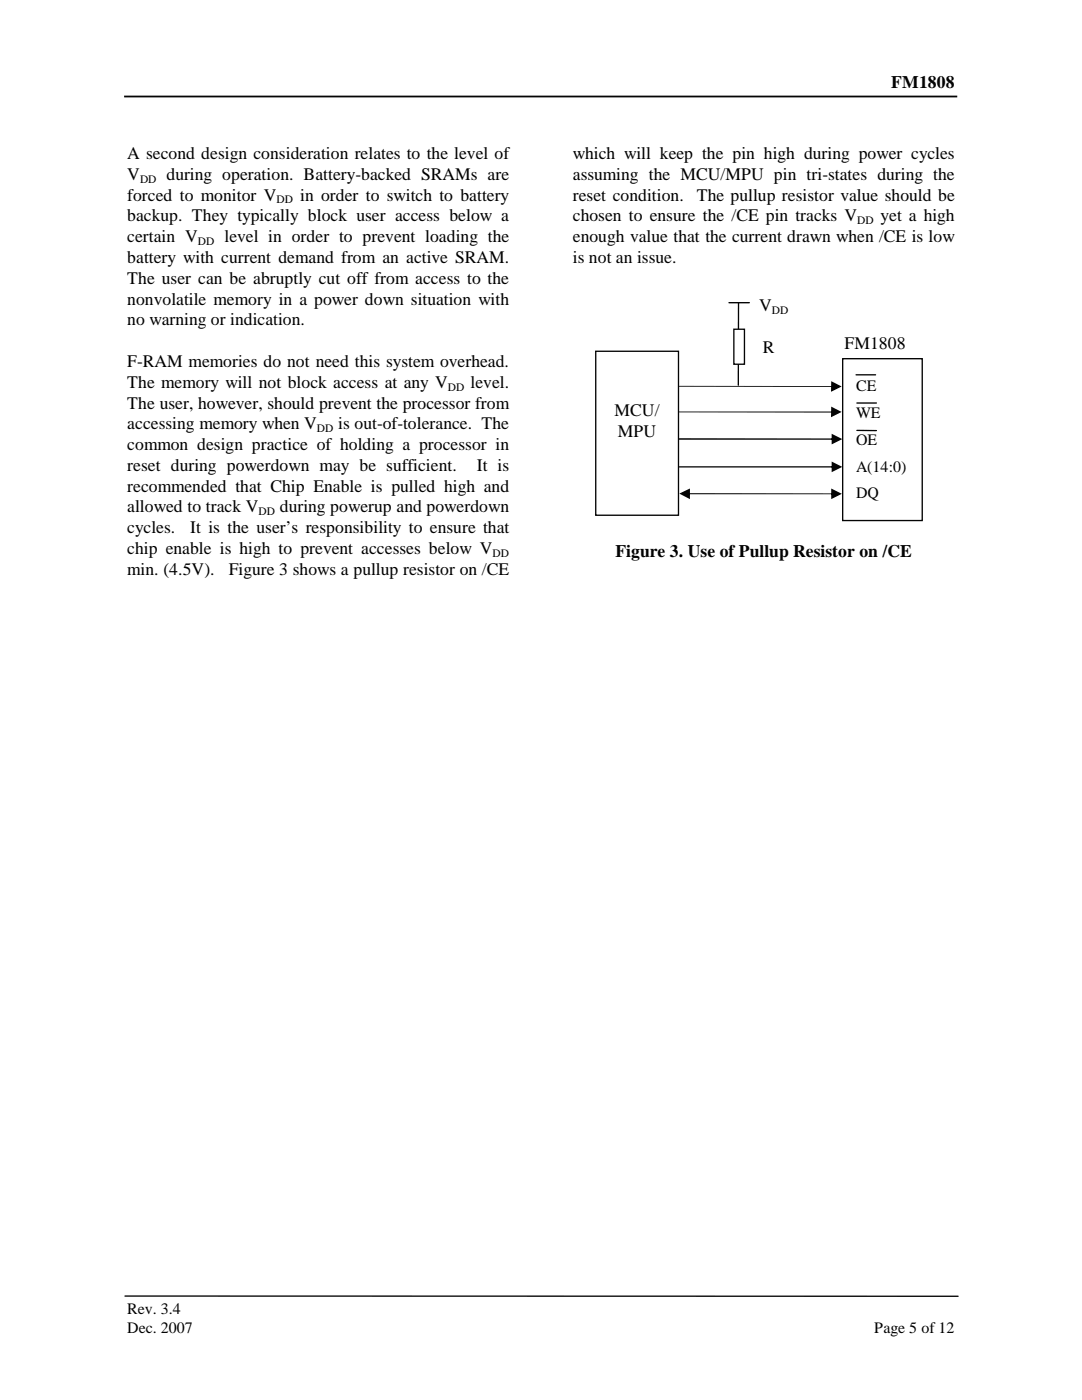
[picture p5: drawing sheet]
<svg xmlns="http://www.w3.org/2000/svg" width="216mm" height="279mm" viewBox="0 0 216 279" stroke-linecap="round" stroke-linejoin="round" font-family="sans-serif">
<defs><g id="words">
<g font-size="3.5">
<text x="177.8" y="17.5">FM1808</text>
<text x="25.4" y="31.8">A second design consideration relates to the level of</text>
<text x="25.4" y="35.9">V</text>
<text x="33.2" y="35.9">during operation. Battery-backed SRAMs are</text>
<text x="114.3" y="31.7">which will keep the pin high during power cycles</text>
<text x="114.3" y="35.9">assuming the MCU/MPU pin tri-states during the</text>
<text x="25.4" y="40">forced to monitor V</text>
<text x="59.9" y="40">in order to switch to battery</text>
<text x="114.3" y="40">reset condition.</text>
<text x="139" y="40">The pullup resistor value should be</text>
<text x="25.4" y="44.2">backup. They typically block user access below a</text>
<text x="114.3" y="44.2">chosen to ensure the /CE pin tracks V</text>
<text x="175.7" y="44.2">yet a high</text>
<text x="25.4" y="52.5">battery with current demand from an active SRAM.</text>
<text x="25.4" y="48.3">certain V</text>
<text x="44.8" y="48.3">level in order to prevent loading the</text>
<text x="114.3" y="48.3">enough value that the current drawn when /CE is low</text>
<text x="114.3" y="52.5">is not an issue.</text>
<text x="25.4" y="56.6">The user can be abruptly cut off from access to the</text>
<text x="25.4" y="60.8">nonvolatile memory in a power down situation with</text>
<text x="25.4" y="64.9">no warning or indication.</text>
<text x="151.5" y="62.1">V</text>
<text x="152.2" y="70.5">R</text>
<text x="168.5" y="69.6">FM1808</text>
<text x="25.4" y="73.2">F-RAM memories do not need this system overhead.</text>
<text x="25.4" y="77.4">The memory will not block access at any V</text>
<text x="93.9" y="77.4">level.</text>
<text x="25.4" y="81.5">The user, however, should prevent the processor from</text>
<text x="122.6" y="83.1">MCU/</text>
<text x="25.4" y="85.7">accessing memory when V</text>
<text x="25.4" y="89.8">common design practice of holding a processor in</text>
<text x="67.5" y="85.7">is out-of-tolerance. The</text>
<text x="123.3" y="87.2">MPU</text>
<text x="25.4" y="94">reset during powerdown may be sufficient.</text>
<text x="95.1" y="94">It is</text>
<text x="25.4" y="98.1">recommended that Chip Enable is pulled high and</text>
<text x="25.4" y="102.3">allowed to track V</text>
<text x="25.4" y="106.4">cycles.</text>
<text x="37.9" y="106.4">It is the user’s responsibility to ensure that</text>
<text x="55.8" y="102.3">during powerup and powerdown</text>
<text x="25.4" y="110.6">chip enable is high to prevent accesses below V</text>
<text x="122.8" y="111.2">Figure 3. Use of Pullup Resistor on /CE</text>
<text x="25.4" y="114.7">min. (4.5V).</text>
<text x="45.6" y="114.7">Figure 3 shows a pullup resistor on /CE</text>
</g>
<g font-size="3.2">
<text x="170.8" y="78.1">CE</text>
<text x="170.8" y="83.4">WE</text>
<text x="170.8" y="88.8">OE</text>
<text x="170.8" y="94.1">A(14:0)</text>
<text x="170.8" y="99.4">DQ</text>
<text x="25.4" y="262.2">Rev. 3.4</text>
<text x="25.4" y="265.9">Dec. 2007</text>
<text x="174.5" y="265.9">Page 5 of 12</text>
</g>
<g font-size="2.3">
<text x="27.9" y="36.4">DD</text>
<text x="55.2" y="40.6">DD</text>
<text x="171" y="44.7">DD</text>
<text x="39.5" y="48.9">DD</text>
<text x="154" y="62.6">DD</text>
<text x="89.4" y="77.9">DD</text>
<text x="63.2" y="86.2">DD</text>
<text x="51.6" y="102.8">DD</text>
<text x="98.3" y="111.1">DD</text>
</g>
</g></defs>
<path d="M24.8 19.3h166.2" fill="none" stroke="#000" stroke-width=".35"/>
<path d="M168.1 71.6h15.9v32.3h-15.9zM24.9 258.7h166.3" fill="none" stroke="#000" stroke-width=".26"/>
<path d="M166 65h19.8v6.3h-19.8z" fill-rule="evenodd" fill="#fff"/>
<path d="M135.5 87.5h30.8l.1 .2-30.8 .1zM165.9 86.6l2.2 1-2.2 1.1z" fill="#000"/>
<path d="M145.5 60.4h4M147.4 60.5l-.1 16.4" fill="none" stroke="#000" stroke-width=".26"/>
<path d="M146.4 65.7h2.1v7h-2.1z" fill-rule="evenodd" fill="#fff"/>
<path d="M146.4 65.7h2.1v7h-2.1zM170.8 74.8h3.9" fill="none" stroke="#000" stroke-width=".26"/>
<path d="M118.9 70.1h16.5v32.7h-16.5z" fill-rule="evenodd" fill="#fff"/>
<path d="M118.9 70.1h16.5v32.7h-16.5zM171 80.4h3.9M171 85.9h3.9" fill="none" stroke="#000" stroke-width=".26"/>
<g fill="#000">
<path d="M135.5 77l30.8 .1-30.8 .1zM165.9 76.1l2 1-2.1 1.1z"/>
<path d="M135.5 82.1l30.8 .1-.1 .1h-30.7zM165.9 81.2l2 1-2.1 1.1z"/>
<path d="M135.5 93.1l30.8-.1 .1 .3h-30.8zM165.9 92.1l2.2 1.1-2.2 1z"/>
<path d="M137.3 98.4l29 .2h-29zM135.6 98.5l2.1-1v2.1zM165.9 97.5l2.1 1.1-2.1 1z"/>
</g>
<use href="#words"/>
</svg>
